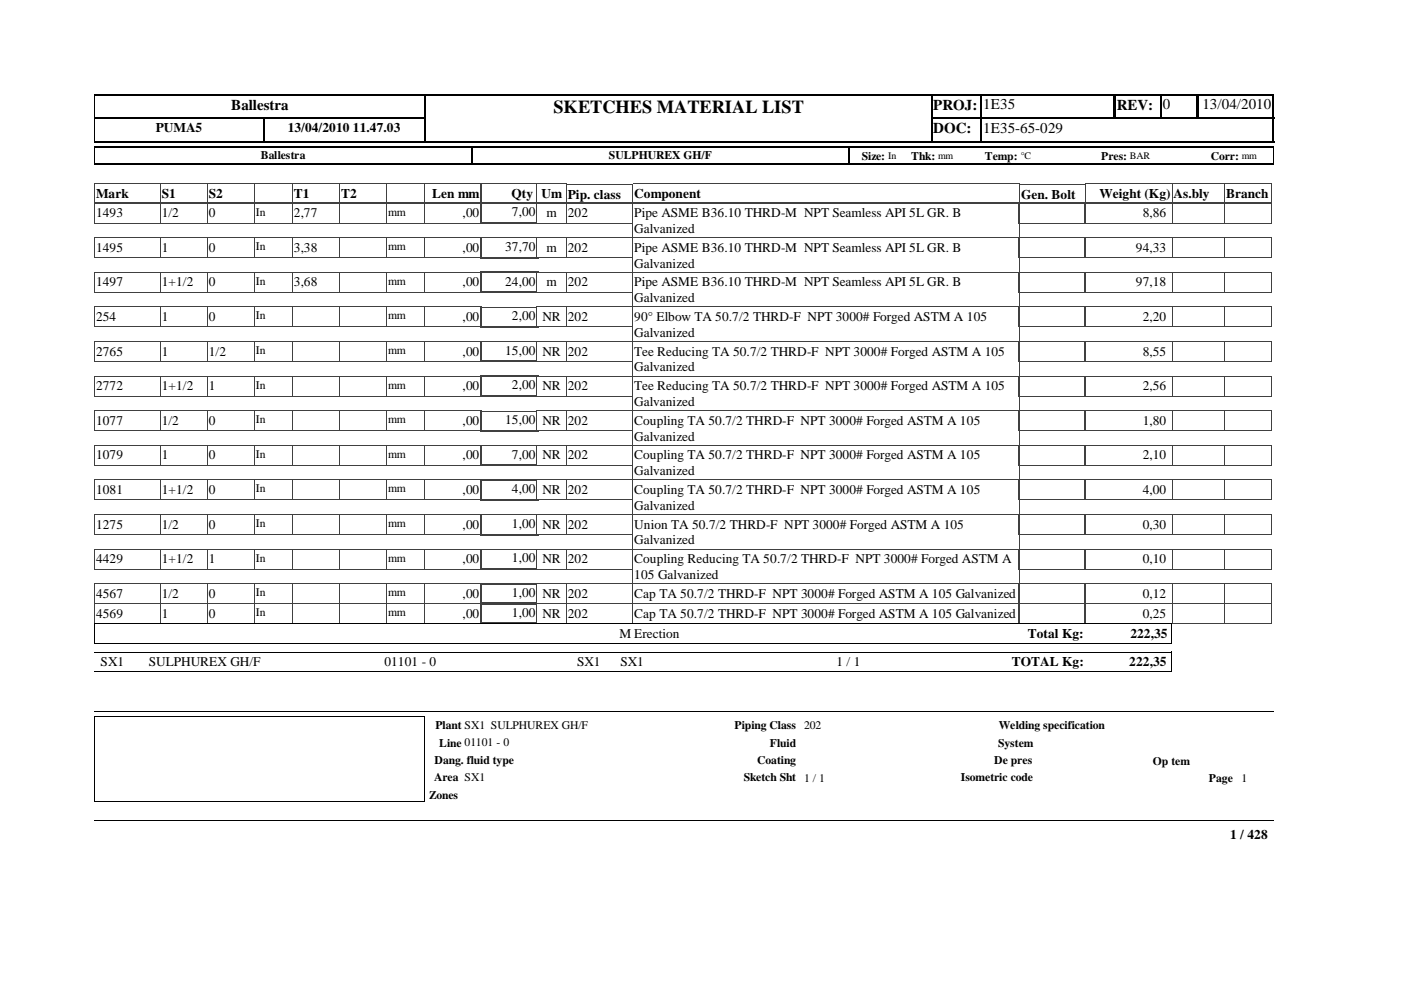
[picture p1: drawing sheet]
<svg xmlns="http://www.w3.org/2000/svg" width="297mm" height="210mm" viewBox="0 0 297 210" stroke-linecap="round" stroke-linejoin="round" font-family="sans-serif">
<defs><g id="words">
<text font-size="3.9" x="117.3" y="23.9">SKETCHES MATERIAL LIST</text>
<g font-size="3.2">
<text x="49" y="23.3">Ballestra</text>
<text x="197.9" y="23.3">PROJ:</text>
<text x="208.4" y="23.2">1E35</text>
<text x="236.8" y="23.3">REV:</text>
<text x="246.5" y="23.2">0</text>
<text x="254.9" y="23.2">13/04/2010</text>
<text x="197.9" y="28.3">DOC:</text>
<text x="208.4" y="28.2">1E35-65-029</text>
</g>
<g font-size="2.8">
<text x="33" y="28">PUMA5</text>
<text x="61" y="28">13/04/2010 11.47.03</text>
<text x="20.4" y="42.1">Mark</text>
<text x="20.4" y="46.1">1493</text>
<text x="34.3" y="46.1">1/2</text>
<text x="34.3" y="42.1">S1</text>
<text x="44.3" y="42.1">S2</text>
<text x="44.3" y="46.1">0</text>
<text x="62.3" y="42.1">T1</text>
<text x="62.3" y="46.1">2,77</text>
<text x="72.3" y="42.1">T2</text>
<text x="91.6" y="42.1">Len mm</text>
<text x="98.1" y="46.1">,00</text>
<text x="108.5" y="42.1">Qty</text>
<text x="108.5" y="45.9">7,00</text>
<text x="114.8" y="42.1">Um</text>
<text x="115.9" y="46.1">m</text>
<text x="120.4" y="42.1">Pip. class</text>
<text x="120.4" y="46.1">202</text>
<text x="134.5" y="42.1">Component</text>
<text x="134.5" y="46.1">Pipe ASME B36.10 THRD-M NPT Seamless API 5L GR. B</text>
<text x="216.5" y="42.1">Gen. Bolt</text>
<text x="233.1" y="42.1">Weight (Kg)</text>
<text x="242.3" y="46.1">8,86</text>
<text x="248.8" y="42.1">As.bly</text>
<text x="260" y="42.1">Branch</text>
<text x="20.4" y="53.4">1495</text>
<text x="34.3" y="53.4">1</text>
<text x="44.3" y="53.4">0</text>
<text x="62.3" y="53.4">3,38</text>
<text x="98.1" y="53.4">,00</text>
<text x="107.1" y="53.2">37,70</text>
<text x="115.9" y="53.4">m</text>
<text x="120.4" y="53.4">202</text>
<text x="134.5" y="49.4">Galvanized</text>
<text x="134.5" y="53.4">Pipe ASME B36.10 THRD-M NPT Seamless API 5L GR. B</text>
<text x="240.8" y="53.4">94,33</text>
<text x="134.5" y="56.7">Galvanized</text>
<text x="20.4" y="60.7">1497</text>
<text x="34.3" y="60.7">1+1/2</text>
<text x="44.3" y="60.7">0</text>
<text x="62.3" y="60.7">3,68</text>
<text x="98.1" y="60.7">,00</text>
<text x="107.1" y="60.5">24,00</text>
<text x="115.9" y="60.7">m</text>
<text x="120.4" y="60.7">202</text>
<text x="134.5" y="60.7">Pipe ASME B36.10 THRD-M NPT Seamless API 5L GR. B</text>
<text x="134.5" y="64.1">Galvanized</text>
<text x="240.8" y="60.7">97,18</text>
<text x="20.4" y="68.1">254</text>
<text x="34.3" y="68.1">1</text>
<text x="44.3" y="68.1">0</text>
<text x="98.1" y="68.1">,00</text>
<text x="108.5" y="67.9">2,00</text>
<text x="115" y="68.1">NR</text>
<text x="120.4" y="68.1">202</text>
<text x="134.5" y="68.1">90° Elbow TA 50.7/2 THRD-F NPT 3000# Forged ASTM A 105</text>
<text x="134.5" y="71.4">Galvanized</text>
<text x="242.3" y="68.1">2,20</text>
<text x="20.4" y="75.4">2765</text>
<text x="34.3" y="75.4">1</text>
<text x="44.3" y="75.4">1/2</text>
<text x="98.1" y="75.4">,00</text>
<text x="107.1" y="75.2">15,00</text>
<text x="115" y="75.4">NR</text>
<text x="120.4" y="75.4">202</text>
<text x="134.5" y="75.4">Tee Reducing TA 50.7/2 THRD-F NPT 3000# Forged ASTM A 105</text>
<text x="242.3" y="75.4">8,55</text>
<text x="20.4" y="82.7">2772</text>
<text x="34.3" y="82.7">1+1/2</text>
<text x="44.3" y="82.7">1</text>
<text x="98.1" y="82.7">,00</text>
<text x="108.5" y="82.5">2,00</text>
<text x="115" y="82.7">NR</text>
<text x="120.4" y="82.7">202</text>
<text x="134.5" y="78.7">Galvanized</text>
<text x="134.5" y="82.7">Tee Reducing TA 50.7/2 THRD-F NPT 3000# Forged ASTM A 105</text>
<text x="242.3" y="82.7">2,56</text>
<text x="107.1" y="89.9">15,00</text>
<text x="134.5" y="86.1">Galvanized</text>
<text x="20.4" y="90.1">1077</text>
<text x="34.3" y="90.1">1/2</text>
<text x="44.3" y="90.1">0</text>
<text x="98.1" y="90.1">,00</text>
<text x="115" y="90.1">NR</text>
<text x="120.4" y="90.1">202</text>
<text x="134.5" y="90.1">Coupling TA 50.7/2 THRD-F NPT 3000# Forged ASTM A 105</text>
<text x="134.5" y="93.4">Galvanized</text>
<text x="242.3" y="90.1">1,80</text>
<text x="20.4" y="97.4">1079</text>
<text x="34.3" y="97.4">1</text>
<text x="44.3" y="97.4">0</text>
<text x="98.1" y="97.4">,00</text>
<text x="108.5" y="97.2">7,00</text>
<text x="115" y="97.4">NR</text>
<text x="120.4" y="97.4">202</text>
<text x="134.5" y="97.4">Coupling TA 50.7/2 THRD-F NPT 3000# Forged ASTM A 105</text>
<text x="134.5" y="100.8">Galvanized</text>
<text x="242.3" y="97.4">2,10</text>
<text x="20.4" y="104.7">1081</text>
<text x="34.3" y="104.7">1+1/2</text>
<text x="44.3" y="104.7">0</text>
<text x="98.1" y="104.7">,00</text>
<text x="108.5" y="104.6">4,00</text>
<text x="115" y="104.7">NR</text>
<text x="120.4" y="104.7">202</text>
<text x="134.5" y="104.7">Coupling TA 50.7/2 THRD-F NPT 3000# Forged ASTM A 105</text>
<text x="242.3" y="104.7">4,00</text>
<text x="20.4" y="112.1">1275</text>
<text x="34.3" y="112.1">1/2</text>
<text x="44.3" y="112.1">0</text>
<text x="98.1" y="112.1">,00</text>
<text x="108.5" y="111.9">1,00</text>
<text x="115" y="112.1">NR</text>
<text x="120.4" y="112.1">202</text>
<text x="134.5" y="108.1">Galvanized</text>
<text x="134.5" y="112.1">Union TA 50.7/2 THRD-F NPT 3000# Forged ASTM A 105</text>
<text x="242.3" y="112.1">0,30</text>
<text x="20.4" y="119.4">4429</text>
<text x="34.3" y="119.4">1+1/2</text>
<text x="44.3" y="119.4">1</text>
<text x="98.1" y="119.4">,00</text>
<text x="108.5" y="119.3">1,00</text>
<text x="115" y="119.4">NR</text>
<text x="120.4" y="119.4">202</text>
<text x="134.5" y="115.4">Galvanized</text>
<text x="134.5" y="119.4">Coupling Reducing TA 50.7/2 THRD-F NPT 3000# Forged ASTM A</text>
<text x="242.3" y="119.4">0,10</text>
<text x="134.5" y="122.8">105 Galvanized</text>
<text x="20.4" y="126.7">4567</text>
<text x="20.4" y="131">4569</text>
<text x="34.3" y="126.7">1/2</text>
<text x="34.3" y="131">1</text>
<text x="44.3" y="126.7">0</text>
<text x="44.3" y="131">0</text>
<text x="98.1" y="126.7">,00</text>
<text x="98.1" y="131">,00</text>
<text x="108.5" y="126.6">1,00</text>
<text x="108.5" y="130.8">1,00</text>
<text x="115" y="126.7">NR</text>
<text x="115" y="131">NR</text>
<text x="120.4" y="126.7">202</text>
<text x="120.4" y="131">202</text>
<text x="134.5" y="126.7">Cap TA 50.7/2 THRD-F NPT 3000# Forged ASTM A 105 Galvanized</text>
<text x="134.5" y="131">Cap TA 50.7/2 THRD-F NPT 3000# Forged ASTM A 105 Galvanized</text>
<text x="242.3" y="126.7">0,12</text>
<text x="242.3" y="131">0,25</text>
<text x="131.3" y="135.2">M Erection</text>
<text x="217.9" y="135.3">Total Kg:</text>
<text x="239.7" y="135.3">222,35</text>
<text x="21.3" y="141.2">SX1</text>
<text x="31.6" y="141.2">SULPHUREX GH/F</text>
<text x="81.5" y="141.2">01101 - 0</text>
<text x="122.3" y="141.2">SX1</text>
<text x="131.5" y="141.2">SX1</text>
<text x="177.3" y="141.2">1 / 1</text>
<text x="214.5" y="141.3">TOTAL Kg:</text>
<text x="239.4" y="141.3">222,35</text>
<text x="260.8" y="177.9">1 / 428</text>
</g>
<g font-size="2.5">
<text x="55.3" y="33.7">Ballestra</text>
<text x="129.1" y="33.7">SULPHUREX GH/F</text>
<text x="182.7" y="33.9">Size:</text>
<text x="193.2" y="33.9">Thk:</text>
<text x="208.8" y="33.9">Temp:</text>
<text x="233.5" y="33.9">Pres:</text>
<text x="256.7" y="33.9">Corr:</text>
<text x="54.3" y="45.7">In</text>
<text x="82.3" y="45.7">mm</text>
<text x="54.3" y="53">In</text>
<text x="82.3" y="53">mm</text>
<text x="54.3" y="60.4">In</text>
<text x="82.3" y="60.4">mm</text>
<text x="54.3" y="67.7">In</text>
<text x="82.3" y="67.7">mm</text>
<text x="54.3" y="75.1">In</text>
<text x="82.3" y="75.1">mm</text>
<text x="54.3" y="82.4">In</text>
<text x="82.3" y="82.4">mm</text>
<text x="54.3" y="89.7">In</text>
<text x="82.3" y="89.7">mm</text>
<text x="54.3" y="97.1">In</text>
<text x="82.3" y="97.1">mm</text>
<text x="54.3" y="104.4">In</text>
<text x="82.3" y="104.4">mm</text>
<text x="54.3" y="111.8">In</text>
<text x="82.3" y="111.8">mm</text>
<text x="54.3" y="119.1">In</text>
<text x="82.3" y="119.1">mm</text>
<text x="54.3" y="126.4">In</text>
<text x="54.3" y="130.6">In</text>
<text x="82.3" y="126.4">mm</text>
<text x="82.3" y="130.6">mm</text>
<text x="92.3" y="154.6">Plant SX1 SULPHUREX GH/F</text>
<text x="155.7" y="154.6">Piping Class 202</text>
<text x="211.7" y="154.6">Welding specification</text>
<text x="93.1" y="158.3">Line 01101 - 0</text>
<text x="163.2" y="158.3">Fluid</text>
<text x="211.6" y="158.3">System</text>
<text x="92" y="165.7">Area SX1</text>
<text x="92.2" y="162">Dang. fluid type</text>
<text x="157.7" y="165.7">Sketch Sht 1 / 1</text>
<text x="160.5" y="162">Coating</text>
<text x="203.7" y="165.7">Isometric code</text>
<text x="210.8" y="162">De pres</text>
<text x="244.4" y="162.2">Op tem</text>
<text x="256.3" y="165.9">Page</text>
<text x="263.2" y="165.9">1</text>
<text x="91" y="169.4">Zones</text>
</g>
<g font-size="2.1">
<text x="188.3" y="33.7">In</text>
<text x="198.9" y="33.7">mm</text>
<text x="216.4" y="33.7">°C</text>
<text x="239.6" y="33.7">BAR</text>
<text x="263.3" y="33.7">mm</text>
</g>
</g></defs>
<g fill="none" stroke="#404040" stroke-width=".21">
<path d="M20 39h70v4h-70zM34 39v4M44 39v4M54 39v4M62 39v4M72 39v4M82 39v4M101.9 39h12.2v4h-12.2M102 39v4M120.1 39.1h14.1M120.1 39.1v3.9h14.1M248.5 39h21.2v4h-21.2"/>
<path d="M248.5 39v4M259.6 39v4M134.2 43h81.9l.1-4h-82v4.1"/>
</g>
<path d="M113.9 39h6.2v4h-6.2z" fill="#fff"/>
<path d="M90 39h12M90 39v4M102 39v4M120.1 39v4M120.1 39h-6.3l.1 4h6.2M216.2 39.1h13.9M216.2 39.1v3.9h13.9M230 39h18.5v4h-18.5zM230.1 39.1v4M90 43h12" fill="none" stroke="#404040" stroke-width=".21"/>
<path d="M20 31.2h250M20 34.8h250M207.8 30h62.4" fill="none" stroke="#000" stroke-width=".3"/>
<g fill="none" stroke="#000" stroke-width=".34">
<path d="M90.2 20v5.2M197.4 20v10.2M208 20v10.2M236.3 20v5.2M246.1 20v5.2M253.8 20v5.2M254 20v5.2M270 20v10.2M20 25.1h70.3M20 25h70.3M55.9 24.9v5.3M100 31.1v3.9"/>
<path d="M180 31.1v3.9M197.2 25.1h73"/>
</g>
<path d="M20.1 20v10.2M20.1 31.1v3.9M269.9 31.1v3.9" fill="none" stroke="#000" stroke-width=".21"/>
<path d="M236.3 20v5.2M90.1 24.9v5.3" fill="none" stroke="#000" stroke-width=".38"/>
<path d="M20 30.1h70.3M20 20.1h70.3M197.2 30.1h10.9M197.2 20.1h73" fill="none" stroke="#000" stroke-width=".25"/>
<path d="M90.3 20.2h107.1v9.7h-107.1z" fill="#fff"/>
<path d="M90 20.1h107.7" fill="none" stroke="#000" stroke-width=".25"/>
<path d="M197.5 20v10.2" fill="none" stroke="#000" stroke-width=".34"/>
<path d="M90 30h107.7" fill="none" stroke="#000" stroke-width=".3"/>
<path d="M90.1 20v10.2" fill="none" stroke="#000" stroke-width=".38"/>
<g fill="none" stroke="#404040" stroke-width=".21">
<path d="M20 43.1h94.3M20 43.1v4.2h82M34 43.1v4.2M44 43.1v4.2M54 43.1v4.2M62 43.1v4.2M72 43.1v4.2M82 43.1v4.2M90 43.1v4.2M102 43.1v4.2M120.1 43.1h96.1M120.1 43.1v4.2h14.1"/>
<path d="M134.2 43.1v7.3h81.9v-7.3M230 43.1h39.7M230.1 43.1l-.1 4.2h39.7v-4.2M248.5 43.1v4.2M259.6 43.1v4.2"/>
</g>
<path d="M101.9 47.3h12.4M102 43v4.5M114.1 43v4.5" fill="none" stroke="#404040" stroke-width=".34"/>
<path d="M113.9 43.1h6.2v4.2h-6.2z" fill="#fff"/>
<g fill="none" stroke="#404040" stroke-width=".21">
<path d="M20 50.4h82M20 50.4v4.2h82M34 50.4v4.3M44 50.4v4.3M54 50.4v4.3M62 50.4v4.3M72 50.4v4.3M82 50.4v4.3M90 50.4v4.3M101.9 50.4h12.4M102 50.4v4.3M113.8 43.1h6.3"/>
<path d="M113.9 43.1l-.1 4.2h6.3M120.1 50.4h96.1M120.1 43.1v4.2M120.1 50.4v4.3l14.1-.1M134.2 50.4v7.3h81.9v-7.3M216 43.1h14M216 43.1v4.2h14v-4.2M230 50.4h39.7M230.1 50.4l-.1 4.2h39.7v-4.2M248.5 50.4v4.3M259.6 50.4v4.3"/>
</g>
<path d="M101.9 54.6h12.4M102 50.3v4.5M114.1 50.3v4.5" fill="none" stroke="#404040" stroke-width=".34"/>
<path d="M113.9 50.4h6.2v4.2h-6.2z" fill="#fff"/>
<g fill="none" stroke="#404040" stroke-width=".21">
<path d="M34 57.7v4.3M44 57.7v4.3M54 57.7v4.3M62 57.7v4.3M72 57.7v4.3M82 57.7v4.3M90 57.7v4.3M102 57.7v4.3M102 57.7h-82v4.3h82M113.8 50.4h6.3M113.9 50.4l-.1 4.2h6.3M120.1 50.4v4.3"/>
<path d="M134.2 57.7v7.4M216 50.4h14M216 50.4v4.2h14v-4.2M230 57.7h39.7v4.3h-39.7zM248.5 57.7v4.3M259.6 57.7v4.3M134.2 65h82M134.2 62h-14.1v-4.3h96.1l-.1 7.4"/>
</g>
<path d="M101.9 57.8h12.4" fill="none" stroke="#404040" stroke-width=".3"/>
<path d="M102 57.6v4.5M114.1 57.6v4.5" fill="none" stroke="#404040" stroke-width=".34"/>
<path d="M101.9 62h12.4" fill="none" stroke="#404040" stroke-width=".38"/>
<path d="M113.9 57.7h6.2v4.2h-6.2z" fill="#fff"/>
<g fill="none" stroke="#404040" stroke-width=".21">
<path d="M120.1 57.7v4.3M120.1 57.7h-6.3l.1 4.3h6.2M216 57.7h14v4.3h-14zM34 65.1v4.2M44 65.1v4.2M54 65.1v4.2M62 65.1v4.2M72 65.1v4.2M82 65.1v4.2M90 65.1v4.2M101.9 65.1h12.4M102 65.1v4.2"/>
<path d="M102 65.1h-82v4.2h82M134.2 72.4h82M134.2 65.1v7.3M134.2 69.3h-14.1v-4.2h96.1l-.1 7.3M230 65.1h39.7v4.2h-39.7zM248.5 65.1v4.2M259.6 65.1v4.2"/>
</g>
<path d="M101.9 69.3h12.4M102 65v4.5M114.1 65v4.5" fill="none" stroke="#404040" stroke-width=".34"/>
<path d="M113.9 65.1h6.2v4.2h-6.2z" fill="#fff"/>
<g fill="none" stroke="#404040" stroke-width=".21">
<path d="M34 72.4v4.3M44 72.4v4.3M54 72.4v4.3M62 72.4v4.3M72 72.4v4.3M82 72.4v4.3M90 72.4v4.3M101.9 72.5h12.4M102 72.4v4.3M102 72.4h-82v4.3l82-.1M120.1 65.1v4.2M120.1 65.1h-6.3l.1 4.2h6.2"/>
<path d="M134.2 79.7h82M134.2 72.4v7.4M134.2 76.6l-14.1 .1v-4.3h96.1l-.1 7.4M216 65.1h14v4.2h-14zM230 72.4h39.7v4.3l-39.7-.1zM248.5 72.4v4.3M259.6 72.4v4.3"/>
</g>
<path d="M101.9 76.6h12.4M102 72.3v4.5M114.1 72.3v4.5" fill="none" stroke="#404040" stroke-width=".34"/>
<path d="M113.9 72.4h6.2v4.2h-6.2z" fill="#fff"/>
<g fill="none" stroke="#404040" stroke-width=".21">
<path d="M34 79.7v4.3M44 79.7v4.3M54 79.7v4.3M62 79.7v4.3M72 79.7v4.3M82 79.7v4.3M90 79.7v4.3M102 79.7v4.3M102 79.7h-82v4.3M120.1 72.4v4.3M120.1 72.4h-6.3l.1 4.3 6.2-.1M134.2 79.7v7.4"/>
<path d="M216 72.4h14v4.3l-14-.1zM248.5 79.7v4.3M259.6 79.7v4.3M20 84h82M120.1 84h14.1M120.1 84v-4.3h96.1l-.1 7.4M134.2 87.1h82M230 84h39.7M230.1 84l-.1-4.3h39.7v4.3"/>
</g>
<path d="M101.9 79.8h12.4" fill="none" stroke="#404040" stroke-width=".3"/>
<path d="M102 79.6v4.6M114.1 79.6v4.6" fill="none" stroke="#404040" stroke-width=".34"/>
<path d="M101.9 84h12.4" fill="none" stroke="#404040" stroke-width=".38"/>
<path d="M113.9 79.7h6.2v4.2h-6.2z" fill="#fff"/>
<g fill="none" stroke="#404040" stroke-width=".21">
<path d="M120.1 79.7v4.3M120.1 79.7h-6.3l.1 4.3M20 91.3h82M34 87.1v4.3M44 87.1v4.3M54 87.1v4.3M62 87.1v4.3M72 87.1v4.3M82 87.1v4.3M90 87.1v4.3M101.9 87.1h12.4M102 87.1v4.3"/>
<path d="M102 87.1h-82v4.3M113.8 84h6.3M120.1 91.3h14.1M120.1 91.4v-4.3h96.1l-.1 7.3M134.2 94.4h82M134.2 87.1v7.3M216 84h14M216 84v-4.3h14v4.3M230 91.3h39.7M230.1 91.4l-.1-4.3h39.7v4.3M248.5 87.1v4.3M259.6 87.1v4.3"/>
</g>
<path d="M101.9 91.3h12.4M102 87v4.5M114.1 87v4.5" fill="none" stroke="#404040" stroke-width=".34"/>
<path d="M113.9 87.1h6.2v4.2h-6.2z" fill="#fff"/>
<g fill="none" stroke="#404040" stroke-width=".21">
<path d="M20 98.7h82M34 94.4v4.3M44 94.4v4.3M54 94.4v4.3M62 94.4v4.3M72 94.4v4.3M82 94.4v4.3M90 94.4v4.3M101.9 94.5h12.4M102 94.4v4.3M102 94.4h-82v4.3M113.8 91.3h6.3"/>
<path d="M120.1 98.7h14.1M120.1 87.1v4.3M120.1 87.1h-6.3l.1 4.3M134.2 94.4v7.3l81.9 .1 .1-7.4h-96.1v4.3M216 91.3h14M216 91.4v-4.3h14v4.3M230 98.7h39.7M230.1 98.7l-.1-4.3h39.7v4.3M248.5 94.4v4.3M259.6 94.4v4.3"/>
</g>
<path d="M101.9 98.6h12.4M102 94.4v4.4M114.1 94.4v4.4" fill="none" stroke="#404040" stroke-width=".34"/>
<path d="M113.9 94.4h6.2v4.2h-6.2z" fill="#fff"/>
<g fill="none" stroke="#404040" stroke-width=".21">
<path d="M113.8 98.7h6.3M120.1 94.4v4.3M120.1 94.4h-6.3l.1 4.3M216 98.7h14M216 98.7v-4.3h14v4.3M20 101.7h82M20 106h82M20 101.7v4.3M34 101.7v4.3M44 101.7v4.3M54 101.7v4.3M62 101.7v4.3"/>
<path d="M72 101.7v4.3M82 101.7v4.3M90 101.7v4.3M102 101.7v4.3M120.1 101.7h96.1M120.1 106h14.1M120.1 101.7v4.3M134.2 101.7v7.4h81.9v-7.4M230 101.7h39.7M230 106h39.7M230.1 101.7v4.3M248.5 101.7v4.3"/>
<path d="M259.6 101.7v4.3M269.7 101.7v4.3"/>
</g>
<path d="M101.9 101.8h12.4" fill="none" stroke="#404040" stroke-width=".3"/>
<path d="M102 101.6v4.6M114.1 101.6v4.6" fill="none" stroke="#404040" stroke-width=".34"/>
<path d="M101.9 106h12.4" fill="none" stroke="#404040" stroke-width=".38"/>
<path d="M113.9 101.7h6.2v4.3h-6.2z" fill="#fff"/>
<g fill="none" stroke="#404040" stroke-width=".21">
<path d="M20 109.1l94.3 .1M20 113.3h82M20 109.1v4.3M34 109.1v4.3M44 109.1v4.3M54 109.1v4.3M62 109.1v4.3M72 109.1v4.3M82 109.1v4.3M90 109.1v4.3M102 109.1v4.3M113.8 101.7h6.3"/>
<path d="M113.8 106h6.3M113.9 101.7v4.3M120.1 109.1h96.1M120.1 113.3h14.1M120.1 101.7v4.3M120.1 109.1v4.3M134.2 109.1v7.3l81.9 .1v-7.4M216 101.7h14M216 106h14M216 101.7v4.3M230 101.7v4.3M230 109.1h39.7"/>
<path d="M230 113.3h39.7M230.1 109.1v4.3M248.5 109.1v4.3M259.6 109.1v4.3M269.7 109.1v4.3"/>
</g>
<path d="M101.9 113.3h12.4M102 109.1v4.4M114.1 109.1v4.4" fill="none" stroke="#404040" stroke-width=".34"/>
<path d="M113.9 109.1h6.2v4.2h-6.2z" fill="#fff"/>
<g fill="none" stroke="#404040" stroke-width=".21">
<path d="M20 116.4h82M20 116.4v4.3h82M34 116.4v4.3M44 116.4v4.3M54 116.4v4.3M62 116.4v4.3M72 116.4v4.3M82 116.4v4.3M90 116.4v4.3M101.9 116.5h12.4M102 116.4v4.3M113.8 109.1h6.3"/>
<path d="M113.8 113.3h6.3M113.9 109.1v4.3M120.1 116.4h96.1M120.1 109.1v4.3M120.1 116.4v4.3h14.1M134.2 116.4v7.4h81.9v-7.4M216 109.1h14M216 113.3h14M216 109.1v4.3M230 109.1v4.3M230 116.4h39.7M230.1 116.4l-.1 4.3h39.7v-4.3"/>
<path d="M248.5 116.4v4.3M259.6 116.4v4.3"/>
</g>
<path d="M102 116.4v4.4M114.1 116.4v4.4M101.9 120.6h12.4" fill="none" stroke="#404040" stroke-width=".34"/>
<path d="M113.9 116.4h6.2v4.2h-6.2z" fill="#fff"/>
<g fill="none" stroke="#404040" stroke-width=".21">
<path d="M113.8 116.4h6.3M113.9 116.4l-.1 4.3h6.3M120.1 116.4v4.3M216 116.4h14M216 116.4v4.3h14v-4.3M34 123.7v4.3M44 123.7v4.3M54 123.7v4.3M62 123.7v4.3M72 123.7v4.3M82 123.7v4.3M90 123.7v4.3"/>
<path d="M102 123.7v4.3M102 123.8h-82v4.2h82M120.1 123.7h96l.1 4.3h-96.1zM134.2 123.7v4.3M230 123.8h39.7v4.2h-39.7zM248.5 123.7v4.3M259.6 123.7v4.3"/>
</g>
<path d="M101.9 123.8h12.4" fill="none" stroke="#404040" stroke-width=".3"/>
<path d="M102 123.7v4.4M114.1 123.7v4.4" fill="none" stroke="#404040" stroke-width=".34"/>
<path d="M101.9 127.9h12.4" fill="none" stroke="#404040" stroke-width=".25"/>
<path d="M113.9 123.7h6.2v4.3h-6.2z" fill="#fff"/>
<g fill="none" stroke="#404040" stroke-width=".21">
<path d="M20 128h82M20 128v4.2h82M34 128v4.2M44 128v4.2M54 128v4.2M62 128v4.2M72 128v4.2M82 128v4.2M90 128v4.2M102 128v4.2M120.1 123.7v8.5h96.1l-.1-4.2M120.1 123.8h-6.3l.1 4.2h155.8"/>
<path d="M134.2 128v4.2M216 128v-4.2h14v4.2M230.1 128l-.1 4.2h39.7v-4.2M248.5 128v4.2M259.6 128v4.2"/>
</g>
<path d="M101.9 128h12.4" fill="none" stroke="#404040" stroke-width=".3"/>
<path d="M102 127.9v4.4M114.1 127.9v4.4" fill="none" stroke="#404040" stroke-width=".34"/>
<path d="M101.9 132.2h12.4" fill="none" stroke="#404040" stroke-width=".25"/>
<path d="M113.9 128h6.2v4.2h-6.2z" fill="#fff"/>
<path d="M113.8 128h6.3M113.9 128l-.1 4.2h6.3M120.1 128v4.2M216 128h14M216 128v4.2h14v-4.2" fill="none" stroke="#404040" stroke-width=".21"/>
<path d="M20 132.2h228.4M20 132.2v4.3h228.4M248.3 132.2v4.3" fill="none" stroke="#000" stroke-width=".21"/>
<path d="M189 138.2h23.8v4.3h-23.8z" fill="#fff"/>
<path d="M20 138.2h228.4M248.3 138.2v4.3M20 142.5h228.4M20 150.9h250M20 173.9h250" fill="none" stroke="#000" stroke-width=".21"/>
<path d="M20.1 151.9h69.9v17.9h-69.9z" fill="#fff"/>
<path d="M90.1 151.8v18.1M90.1 151.9h-70.1v18h70.1" fill="none" stroke="#000" stroke-width=".21"/>
<use href="#words"/>
</svg>
